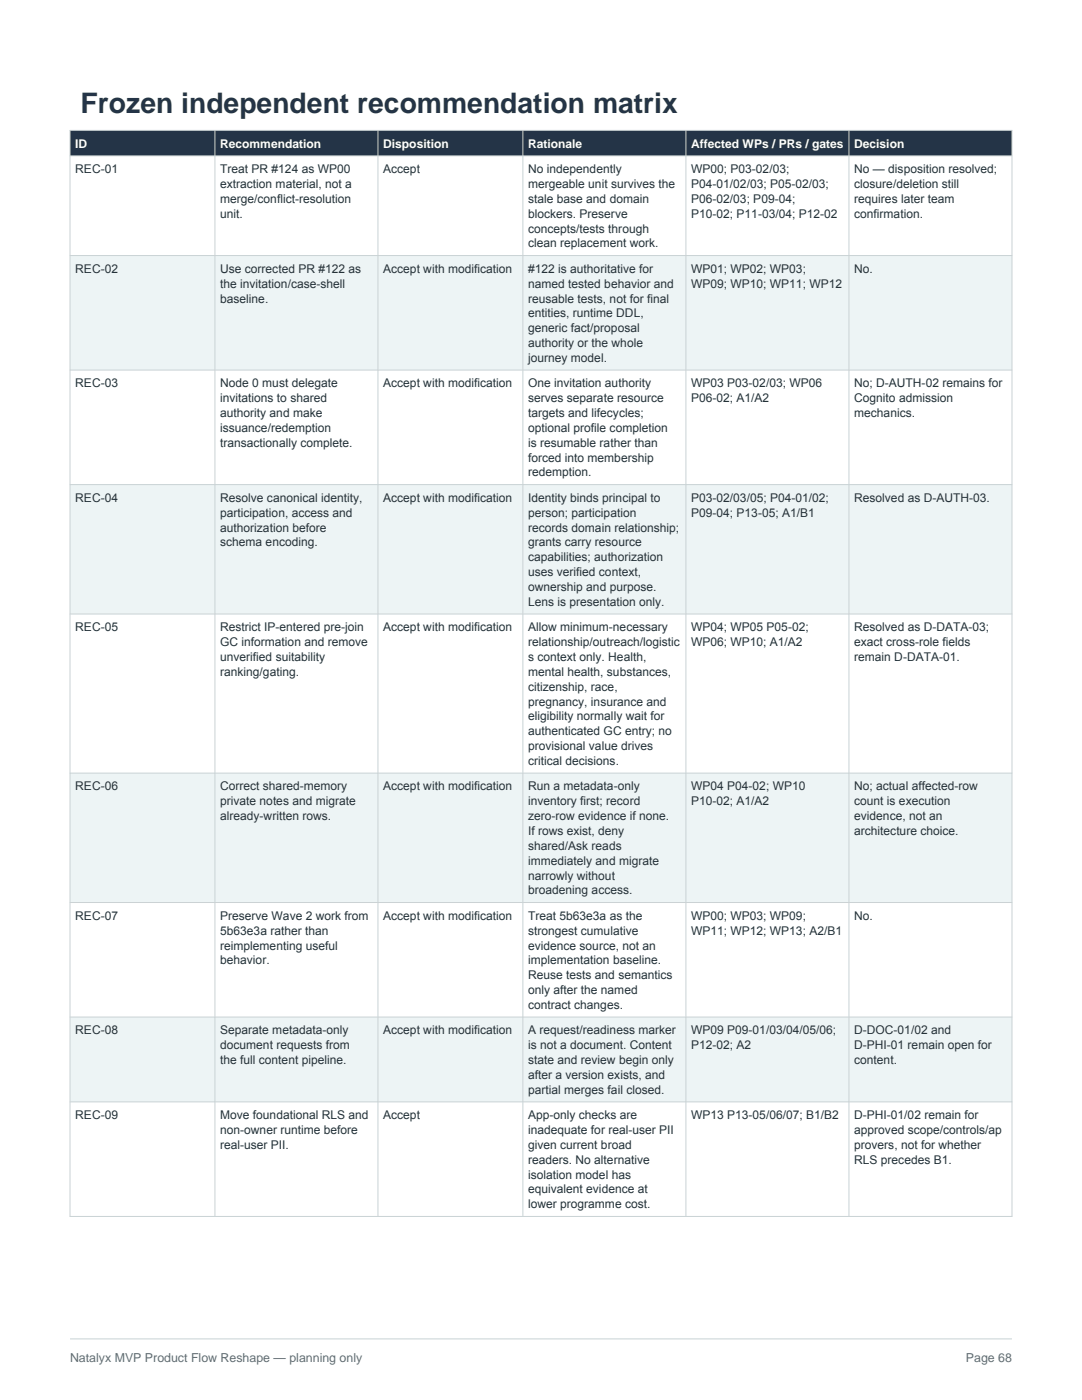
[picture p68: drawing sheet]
<svg xmlns="http://www.w3.org/2000/svg" width="216mm" height="279mm" viewBox="0 0 216 279" stroke-linecap="round" stroke-linejoin="round" font-family="sans-serif">
<defs><g id="words">
<text font-size="5.6" fill="#243447" x="16.1" y="22.5">Frozen independent recommendation matrix</text>
<g font-size="2.5" fill="#5f6d73">
<text x="14" y="271.8">Natalyx MVP Product Flow Reshape — planning only</text>
<text x="192.7" y="271.8">Page 68</text>
</g>
<g font-size="2.4" fill="#fff">
<text x="15" y="29.5">ID</text>
<text x="43.9" y="29.5">Recommendation</text>
<text x="76.5" y="29.5">Disposition</text>
<text x="105.4" y="29.5">Rationale</text>
<text x="137.9" y="29.5">Affected WPs / PRs / gates</text>
<text x="170.5" y="29.5">Decision</text>
</g>
<g font-size="2.4" fill="#253238">
<text x="15" y="34.6">REC-01</text>
<text x="43.9" y="34.6">Treat PR #124 as WP00</text>
<text x="76.5" y="34.6">Accept</text>
<text x="105.4" y="34.6">No independently</text>
<text x="137.9" y="34.6">WP00; P03-02/03;</text>
<text x="170.5" y="34.6">No — disposition resolved;</text>
<text x="43.9" y="37.5">extraction material, not a</text>
<text x="43.9" y="40.5">merge/conflict-resolution</text>
<text x="105.4" y="37.5">mergeable unit survives the</text>
<text x="105.4" y="40.5">stale base and domain</text>
<text x="137.9" y="37.5">P04-01/02/03; P05-02/03;</text>
<text x="137.9" y="40.5">P06-02/03; P09-04;</text>
<text x="170.5" y="37.5">closure/deletion still</text>
<text x="170.5" y="40.5">requires later team</text>
<text x="43.9" y="43.4">unit.</text>
<text x="105.4" y="43.4">blockers. Preserve</text>
<text x="105.4" y="46.4">concepts/tests through</text>
<text x="137.9" y="43.4">P10-02; P11-03/04; P12-02</text>
<text x="170.5" y="43.4">confirmation.</text>
<text x="105.4" y="49.4">clean replacement work.</text>
<text x="15" y="54.5">REC-02</text>
<text x="43.9" y="54.5">Use corrected PR #122 as</text>
<text x="43.9" y="57.4">the invitation/case-shell</text>
<text x="76.5" y="54.5">Accept with modification</text>
<text x="105.4" y="54.5">#122 is authoritative for</text>
<text x="105.4" y="57.4">named tested behavior and</text>
<text x="137.9" y="54.5">WP01; WP02; WP03;</text>
<text x="137.9" y="57.4">WP09; WP10; WP11; WP12</text>
<text x="170.5" y="54.5">No.</text>
<text x="43.9" y="60.4">baseline.</text>
<text x="105.4" y="60.4">reusable tests, not for final</text>
<text x="105.4" y="63.3">entities, runtime DDL,</text>
<text x="105.4" y="66.3">generic fact/proposal</text>
<text x="105.4" y="69.3">authority or the whole</text>
<text x="15" y="77.3">REC-03</text>
<text x="43.9" y="77.3">Node 0 must delegate</text>
<text x="76.5" y="77.3">Accept with modification</text>
<text x="105.4" y="72.2">journey model.</text>
<text x="105.4" y="77.3">One invitation authority</text>
<text x="137.9" y="77.3">WP03 P03-02/03; WP06</text>
<text x="170.5" y="77.3">No; D-AUTH-02 remains for</text>
<text x="43.9" y="80.3">invitations to shared</text>
<text x="43.9" y="83.2">authority and make</text>
<text x="105.4" y="80.3">serves separate resource</text>
<text x="105.4" y="83.2">targets and lifecycles;</text>
<text x="137.9" y="80.3">P06-02; A1/A2</text>
<text x="170.5" y="80.3">Cognito admission</text>
<text x="170.5" y="83.2">mechanics.</text>
<text x="43.9" y="86.2">issuance/redemption</text>
<text x="43.9" y="89.2">transactionally complete.</text>
<text x="105.4" y="86.2">optional profile completion</text>
<text x="105.4" y="89.2">is resumable rather than</text>
<text x="105.4" y="92.1">forced into membership</text>
<text x="105.4" y="95.1">redemption.</text>
<text x="15" y="100.2">REC-04</text>
<text x="43.9" y="100.2">Resolve canonical identity,</text>
<text x="76.5" y="100.2">Accept with modification</text>
<text x="105.4" y="100.2">Identity binds principal to</text>
<text x="137.9" y="100.2">P03-02/03/05; P04-01/02;</text>
<text x="170.5" y="100.2">Resolved as D-AUTH-03.</text>
<text x="43.9" y="103.1">participation, access and</text>
<text x="43.9" y="106.1">authorization before</text>
<text x="105.4" y="103.1">person; participation</text>
<text x="105.4" y="106.1">records domain relationship;</text>
<text x="137.9" y="103.1">P09-04; P13-05; A1/B1</text>
<text x="43.9" y="109.1">schema encoding.</text>
<text x="105.4" y="109.1">grants carry resource</text>
<text x="105.4" y="112">capabilities; authorization</text>
<text x="105.4" y="115">uses verified context,</text>
<text x="105.4" y="118">ownership and purpose.</text>
<text x="15" y="126">REC-05</text>
<text x="43.9" y="126">Restrict IP-entered pre-join</text>
<text x="76.5" y="126">Accept with modification</text>
<text x="105.4" y="120.9">Lens is presentation only.</text>
<text x="105.4" y="126">Allow minimum-necessary</text>
<text x="137.9" y="126">WP04; WP05 P05-02;</text>
<text x="170.5" y="126">Resolved as D-DATA-03;</text>
<text x="43.9" y="129">GC information and remove</text>
<text x="43.9" y="131.9">unverified suitability</text>
<text x="105.4" y="129">relationship/outreach/logistic</text>
<text x="105.4" y="131.9">s context only. Health,</text>
<text x="137.9" y="129">WP06; WP10; A1/A2</text>
<text x="170.5" y="129">exact cross-role fields</text>
<text x="170.5" y="131.9">remain D-DATA-01.</text>
<text x="43.9" y="134.9">ranking/gating.</text>
<text x="105.4" y="134.9">mental health, substances,</text>
<text x="105.4" y="137.9">citizenship, race,</text>
<text x="105.4" y="140.8">pregnancy, insurance and</text>
<text x="105.4" y="143.8">eligibility normally wait for</text>
<text x="105.4" y="146.7">authenticated GC entry; no</text>
<text x="105.4" y="149.7">provisional value drives</text>
<text x="105.4" y="152.7">critical decisions.</text>
<text x="15" y="157.7">REC-06</text>
<text x="43.9" y="157.7">Correct shared-memory</text>
<text x="43.9" y="160.7">private notes and migrate</text>
<text x="76.5" y="157.7">Accept with modification</text>
<text x="105.4" y="157.7">Run a metadata-only</text>
<text x="105.4" y="160.7">inventory first; record</text>
<text x="137.9" y="157.7">WP04 P04-02; WP10</text>
<text x="137.9" y="160.7">P10-02; A1/A2</text>
<text x="170.5" y="157.7">No; actual affected-row</text>
<text x="170.5" y="160.7">count is execution</text>
<text x="43.9" y="163.7">already-written rows.</text>
<text x="105.4" y="163.7">zero-row evidence if none.</text>
<text x="105.4" y="166.6">If rows exist, deny</text>
<text x="170.5" y="163.7">evidence, not an</text>
<text x="170.5" y="166.6">architecture choice.</text>
<text x="105.4" y="169.6">shared/Ask reads</text>
<text x="105.4" y="172.6">immediately and migrate</text>
<text x="105.4" y="175.5">narrowly without</text>
<text x="105.4" y="178.5">broadening access.</text>
<text x="15" y="183.6">REC-07</text>
<text x="43.9" y="183.6">Preserve Wave 2 work from</text>
<text x="76.5" y="183.6">Accept with modification</text>
<text x="105.4" y="183.6">Treat 5b63e3a as the</text>
<text x="137.9" y="183.6">WP00; WP03; WP09;</text>
<text x="170.5" y="183.6">No.</text>
<text x="43.9" y="186.5">5b63e3a rather than</text>
<text x="43.9" y="189.5">reimplementing useful</text>
<text x="105.4" y="186.5">strongest cumulative</text>
<text x="105.4" y="189.5">evidence source, not an</text>
<text x="137.9" y="186.5">WP11; WP12; WP13; A2/B1</text>
<text x="43.9" y="192.5">behavior.</text>
<text x="105.4" y="192.5">implementation baseline.</text>
<text x="105.4" y="195.4">Reuse tests and semantics</text>
<text x="105.4" y="198.4">only after the named</text>
<text x="105.4" y="201.4">contract changes.</text>
<text x="15" y="206.4">REC-08</text>
<text x="43.9" y="206.4">Separate metadata-only</text>
<text x="43.9" y="209.4">document requests from</text>
<text x="76.5" y="206.4">Accept with modification</text>
<text x="105.4" y="206.4">A request/readiness marker</text>
<text x="105.4" y="209.4">is not a document. Content</text>
<text x="137.9" y="206.4">WP09 P09-01/03/04/05/06;</text>
<text x="137.9" y="209.4">P12-02; A2</text>
<text x="170.5" y="206.4">D-DOC-01/02 and</text>
<text x="170.5" y="209.4">D-PHI-01 remain open for</text>
<text x="43.9" y="212.4">the full content pipeline.</text>
<text x="105.4" y="212.4">state and review begin only</text>
<text x="105.4" y="215.3">after a version exists, and</text>
<text x="170.5" y="212.4">content.</text>
<text x="105.4" y="218.3">partial merges fail closed.</text>
<text x="15" y="223.4">REC-09</text>
<text x="43.9" y="223.4">Move foundational RLS and</text>
<text x="43.9" y="226.3">non-owner runtime before</text>
<text x="76.5" y="223.4">Accept</text>
<text x="105.4" y="223.4">App-only checks are</text>
<text x="105.4" y="226.3">inadequate for real-user PII</text>
<text x="137.9" y="223.4">WP13 P13-05/06/07; B1/B2</text>
<text x="170.5" y="223.4">D-PHI-01/02 remain for</text>
<text x="170.5" y="226.3">approved scope/controls/ap</text>
<text x="43.9" y="229.3">real-user PII.</text>
<text x="105.4" y="229.3">given current broad</text>
<text x="105.4" y="232.3">readers. No alternative</text>
<text x="170.5" y="229.3">provers, not for whether</text>
<text x="170.5" y="232.3">RLS precedes B1.</text>
<text x="105.4" y="235.2">isolation model has</text>
<text x="105.4" y="238.2">equivalent evidence at</text>
<text x="105.4" y="241.1">lower programme cost.</text>
</g>
</g></defs>
<path d="M14 267.2h187.9" fill="none" stroke="#c9d2d5" stroke-width=".2"/>
<path d="M14 26h187.9v5.1h-187.9z" fill-rule="evenodd" fill="#243447"/>
<path d="M14 31.1h187.9v19.9h-187.9z" fill-rule="evenodd" fill="#fff"/>
<path d="M14 51h187.9v22.9h-187.9z" fill-rule="evenodd" fill="#edf4f5"/>
<path d="M14 73.9h187.9v22.8h-187.9z" fill-rule="evenodd" fill="#fff"/>
<path d="M14 96.7h187.9v25.8h-187.9z" fill-rule="evenodd" fill="#edf4f5"/>
<path d="M14 122.5h187.9v31.8h-187.9z" fill-rule="evenodd" fill="#fff"/>
<path d="M14 154.3h187.9v25.8h-187.9z" fill-rule="evenodd" fill="#edf4f5"/>
<path d="M14 180.1h187.9v22.9h-187.9z" fill-rule="evenodd" fill="#fff"/>
<path d="M14 203h187.9v16.9h-187.9z" fill-rule="evenodd" fill="#edf4f5"/>
<path d="M14 219.9h187.9v22.9h-187.9z" fill-rule="evenodd" fill="#fff"/>
<g fill="none" stroke="#c9d2d5" stroke-width=".2">
<path d="M14 26h187.9v216.8h-187.9zM14 31.1h187.9M42.9 26v216.8M75.4 26v216.8M104.3 26v216.8M136.9 26v216.8M169.4 26v216.8M14 51h187.9M14 73.9h187.9M14 96.7h187.9M14 122.5h187.9M14 154.3h187.9"/>
<path d="M14 180.1h187.9M14 203h187.9M14 219.9h187.9"/>
</g>
<use href="#words"/>
</svg>
